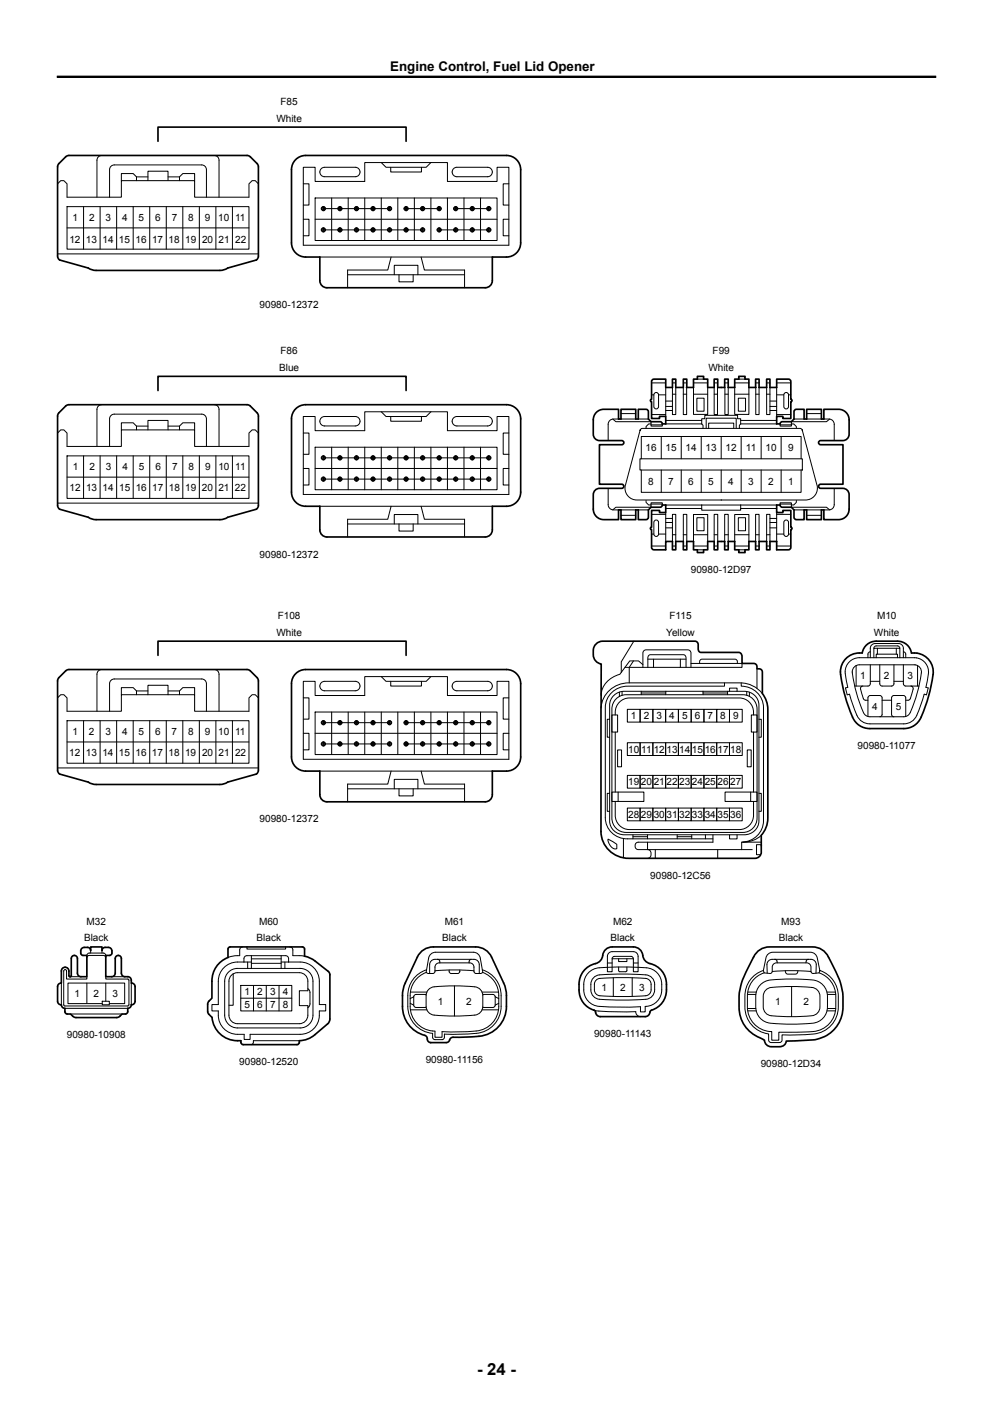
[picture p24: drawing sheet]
<svg xmlns="http://www.w3.org/2000/svg" width="210mm" height="297mm" viewBox="0 0 210 297" stroke-linecap="round" stroke-linejoin="round" font-family="sans-serif">
<defs><g id="words">
<text font-size="3.5" x="100.9" y="290.9">- 24 -</text>
<text font-size="2.8" x="82.5" y="15.1">Engine Control, Fuel Lid Opener</text>
<g font-size="2.1">
<text x="59.3" y="22.2">F85</text>
<text x="58.4" y="25.7">White</text>
<text x="15.3" y="46.8">1</text>
<text x="18.8" y="46.8">2</text>
<text x="22.3" y="46.8">3</text>
<text x="25.8" y="46.8">4</text>
<text x="29.3" y="46.8">5</text>
<text x="32.8" y="46.8">6</text>
<text x="36.3" y="46.8">7</text>
<text x="39.8" y="46.8">8</text>
<text x="43.3" y="46.8">9</text>
<text x="46.2" y="46.8">10</text>
<text x="49.7" y="46.8">11</text>
<text x="14.7" y="51.3">12</text>
<text x="18.2" y="51.3">13</text>
<text x="21.7" y="51.3">14</text>
<text x="25.2" y="51.3">15</text>
<text x="28.7" y="51.3">16</text>
<text x="32.2" y="51.3">17</text>
<text x="35.7" y="51.3">18</text>
<text x="39.2" y="51.3">19</text>
<text x="42.7" y="51.3">20</text>
<text x="46.2" y="51.3">21</text>
<text x="49.7" y="51.3">22</text>
<text x="54.9" y="65.2">90980-12372</text>
<text x="59.3" y="74.9">F86</text>
<text x="150.7" y="74.9">F99</text>
<text x="59" y="78.5">Blue</text>
<text x="149.8" y="78.5">White</text>
<text x="136.5" y="95.4">16</text>
<text x="140.8" y="95.4">15</text>
<text x="145" y="95.4">14</text>
<text x="149.2" y="95.4">13</text>
<text x="153.4" y="95.4">12</text>
<text x="157.7" y="95.4">11</text>
<text x="161.9" y="95.4">10</text>
<text x="166.7" y="95.4">9</text>
<text x="15.4" y="99.4">1</text>
<text x="18.9" y="99.4">2</text>
<text x="22.4" y="99.4">3</text>
<text x="25.9" y="99.4">4</text>
<text x="29.4" y="99.4">5</text>
<text x="32.9" y="99.4">6</text>
<text x="36.4" y="99.4">7</text>
<text x="39.9" y="99.4">8</text>
<text x="43.4" y="99.4">9</text>
<text x="46.2" y="99.4">10</text>
<text x="49.8" y="99.4">11</text>
<text x="14.7" y="103.9">12</text>
<text x="18.2" y="103.9">13</text>
<text x="21.7" y="103.9">14</text>
<text x="25.2" y="103.9">15</text>
<text x="28.7" y="103.9">16</text>
<text x="32.2" y="103.9">17</text>
<text x="35.7" y="103.9">18</text>
<text x="39.2" y="103.9">19</text>
<text x="42.7" y="103.9">20</text>
<text x="46.2" y="103.9">21</text>
<text x="49.7" y="103.9">22</text>
<text x="137.1" y="102.6">8</text>
<text x="141.3" y="102.6">7</text>
<text x="145.5" y="102.6">6</text>
<text x="149.8" y="102.6">5</text>
<text x="154" y="102.6">4</text>
<text x="158.2" y="102.6">3</text>
<text x="162.4" y="102.6">2</text>
<text x="166.7" y="102.6">1</text>
<text x="54.9" y="118">90980-12372</text>
<text x="146.1" y="121.3">90980-12D97</text>
<text x="58.7" y="130.9">F108</text>
<text x="141.6" y="130.9">F115</text>
<text x="185.5" y="130.9">M10</text>
<text x="58.4" y="134.5">White</text>
<text x="140.9" y="134.5">Yellow</text>
<text x="184.8" y="134.5">White</text>
<text x="181.9" y="143.6">1</text>
<text x="186.9" y="143.6">2</text>
<text x="191.9" y="143.6">3</text>
<text x="15.3" y="155.5">1</text>
<text x="18.8" y="155.5">2</text>
<text x="22.3" y="155.5">3</text>
<text x="25.8" y="155.5">4</text>
<text x="29.3" y="155.5">5</text>
<text x="32.8" y="155.5">6</text>
<text x="36.3" y="155.5">7</text>
<text x="39.8" y="155.5">8</text>
<text x="43.3" y="155.5">9</text>
<text x="46.1" y="155.5">10</text>
<text x="49.7" y="155.5">11</text>
<text x="133.4" y="152.1">1</text>
<text x="136.1" y="152.1">2</text>
<text x="138.8" y="152.1">3</text>
<text x="141.5" y="152.1">4</text>
<text x="144.2" y="152.1">5</text>
<text x="146.9" y="152.1">6</text>
<text x="149.6" y="152.1">7</text>
<text x="152.3" y="152.1">8</text>
<text x="155" y="152.1">9</text>
<text x="184.4" y="150.1">4</text>
<text x="189.4" y="150.1">5</text>
<text x="14.7" y="160">12</text>
<text x="18.1" y="160">13</text>
<text x="21.6" y="160">14</text>
<text x="25.1" y="160">15</text>
<text x="28.6" y="160">16</text>
<text x="32.1" y="160">17</text>
<text x="35.6" y="160">18</text>
<text x="39.1" y="160">19</text>
<text x="42.7" y="160">20</text>
<text x="46.2" y="160">21</text>
<text x="49.7" y="160">22</text>
<text x="132.8" y="159.2">10</text>
<text x="135.6" y="159.2">11</text>
<text x="138.2" y="159.2">12</text>
<text x="140.9" y="159.2">13</text>
<text x="143.6" y="159.2">14</text>
<text x="146.3" y="159.2">15</text>
<text x="149" y="159.2">16</text>
<text x="151.7" y="159.2">17</text>
<text x="154.4" y="159.2">18</text>
<text x="181.4" y="158.5">90980-11077</text>
<text x="132.8" y="166.1">19</text>
<text x="135.5" y="166.1">20</text>
<text x="138.2" y="166.1">21</text>
<text x="140.9" y="166.1">22</text>
<text x="143.6" y="166.1">23</text>
<text x="146.3" y="166.1">24</text>
<text x="149" y="166.1">25</text>
<text x="151.7" y="166.1">26</text>
<text x="154.4" y="166.1">27</text>
<text x="54.9" y="174">90980-12372</text>
<text x="132.8" y="173">28</text>
<text x="135.5" y="173">29</text>
<text x="138.2" y="173">30</text>
<text x="140.9" y="173">31</text>
<text x="143.6" y="173">32</text>
<text x="146.3" y="173">33</text>
<text x="149" y="173">34</text>
<text x="151.7" y="173">35</text>
<text x="154.4" y="173">36</text>
<text x="137.5" y="185.9">90980-12C56</text>
<text x="18.3" y="195.6">M32</text>
<text x="54.8" y="195.6">M60</text>
<text x="94.1" y="195.6">M61</text>
<text x="129.6" y="195.6">M62</text>
<text x="165.2" y="195.6">M93</text>
<text x="17.8" y="199.2">Black</text>
<text x="54.3" y="199.2">Black</text>
<text x="93.5" y="199.2">Black</text>
<text x="129.1" y="199.2">Black</text>
<text x="164.7" y="199.2">Black</text>
<text x="127.2" y="209.6">1</text>
<text x="131.2" y="209.6">2</text>
<text x="135.2" y="209.6">3</text>
<text x="15.8" y="210.8">1</text>
<text x="19.8" y="210.8">2</text>
<text x="23.8" y="210.8">3</text>
<text x="51.7" y="210.6">1</text>
<text x="51.7" y="213.3">5</text>
<text x="54.4" y="210.6">2</text>
<text x="54.4" y="213.3">6</text>
<text x="57.1" y="210.6">3</text>
<text x="57.1" y="213.3">7</text>
<text x="59.8" y="210.6">4</text>
<text x="59.8" y="213.3">8</text>
<text x="92.6" y="212.5">1</text>
<text x="98.6" y="212.5">2</text>
<text x="163.9" y="212.6">1</text>
<text x="169.9" y="212.6">2</text>
<text x="14.1" y="219.6">90980-10908</text>
<text x="125.6" y="219.4">90980-11143</text>
<text x="50.6" y="225.4">90980-12520</text>
<text x="90" y="224.9">90980-11156</text>
<text x="160.9" y="225.8">90980-12D34</text>
</g>
</g></defs>
<g fill="none" stroke="#000" stroke-width=".21">
<path d="M12.2 38.9l.6-.7h.7l.7 .7v2.8h11.5v-3.5h15.5v3.5h11.5v-2.8l.6-.7h.7l.6 .7M21.5 32.9a1 1 0 0 0-1 1v7.8M28.9 38.2v-.8l-.7-.7h-2.5v1.5M28.9 37.4h2.4M31.3 38.2v-2h4.2v2M35.5 37.4h2.5M38 38.2v-.8l.7-.7h2.5v1.5M45.3 32.9a1 1 0 0 1 1 1v7.8M64.1 35.4h2.5v3h10.5v-4h17.5v4h10.5v-3h2.5v16.5h-43.5zM64.1 38.9h1.2v4.5h-1.2M67.9 35.7l.7-.3h6.5a1 1 0 0 1 1 1 1 1 0 0 1-1 1h-6.5a1 1 0 0 1-.9-.6 1 1 0 0 1 .2-1.1zM80.6 34.4l1 1h8.5l1-1"/>
<path d="M82.6 35.4v1h6.5v-1M95.9 35.7l.7-.3h6.5a1 1 0 0 1 1 1 1 1 0 0 1-1 1h-6.5a1 1 0 0 1-.9-.6 1 1 0 0 1 .2-1.1zM107.6 38.9h-1.2v4.5h1.2M12.2 53.7h42.4M14.2 43.7h38.5v9h-38.5zM14.2 48.2h38.5M17.7 43.7v9M21.2 43.7v9M23.2 41.7v-5.8a1 1 0 0 1 1-1h18.5a1 1 0 0 1 1 1v5.8M24.7 43.7v9M28.2 43.7v9M31.7 43.7v9"/>
<path d="M35.2 43.7v9M38.7 43.7v9M42.2 43.7v9M45.7 43.7v9M49.2 43.7v9M64.1 46.4h1.2v3.5h-1.2M66.6 41.9h38.5v9h-38.5zM66.6 46.4h38.5M67.6 54.4h36.5M68.3 44.4v-.6h.2v.6M68.3 48.9v-.6h.2v.6M68.4 44.1h14"/>
<path d="M68.4 48.6h21M70.1 41.9v9M71.8 44.4v-.6h.2v.6M71.8 48.9v-.6h.2v.6M73.5 58.1h24.7M73.6 41.9v9M75.3 44.4v-.6h.2v.6M75.3 48.9v-.6h.2v.6M77.1 41.9v9M78.8 44.4v-.6h.2v.6M78.8 48.9v-.6h.2v.6M80.6 41.9v9"/>
<path d="M82.3 44.4v-.6h.2v.6M82.3 48.9v-.6h.2v.6M82.7 54.4l-.7 2.7h-8.5v3.8M83.4 58.1v-2h5v2M84.1 41.9v9M84.4 58.1v1.5h3v-1.5M85.8 44.4v-.6h.2v.6M85.8 48.9v-.6h.2v.6M85.9 44.1h7M87.6 41.9v9M89.1 54.4l.7 2.7h8.4v3.8M89.3 44.4v-.6h.2v.6"/>
<path d="M89.3 48.9v-.6h.2v.6M91.1 41.9v9M92.8 44.4v-.6h.2v.6M92.8 48.9v-.6h.2v.6M92.9 48.6h10.5M94.6 41.9v9M96.3 44.4v-.6h.2v.6M96.3 48.9v-.6h.2v.6M96.4 44.1h7M98.1 41.9v9M99.8 44.4v-.6h.2v.6M99.8 48.9v-.6h.2v.6"/>
<path d="M100.3 48.6a.45 .45 0 0 1-.6 .4 .45 .45 0 0 1-.2-.7 .45 .45 0 0 1 .8 .1v.2M100.3 44.1a.45 .45 0 0 0-.6-.4 .45 .45 0 0 0-.2 .7 .45 .45 0 0 0 .8 0v-.3M101.6 41.9v9M103.3 44.4v-.6h.2v.6M103.3 48.9v-.6h.2v.6M107.6 46.4h-1.2v3.5h1.2M12.2 91.6l.6-.7h.7l.7 .7v2.8h11.5v-3.5h15.5v3.5h11.5v-2.8l.6-.7h.7l.6 .7M14.2 96.4h38.5v9h-38.5zM17.7 96.4v9M21.2 96.4v9M21.5 85.6a1 1 0 0 0-1 1v7.8M23.2 94.4v-5.8a1 1 0 0 1 1-1h18.5a1 1 0 0 1 1 1v5.8"/>
<path d="M24.7 96.4v9M28.2 96.4v9M28.9 90.9v-.8l-.7-.7h-2.5v1.5M28.9 90.1h2.4M31.3 90.9v-2h4.2v2M31.7 96.4v9M35.2 96.4v9M35.5 90.1h2.5M38 90.9v-.8l.7-.7h2.5v1.5M38.7 96.4v9M42.2 96.4v9M45.3 85.6a1 1 0 0 1 1 1v7.8"/>
<path d="M45.7 96.4v9M49.2 96.4v9M64.1 88.1h2.5v3h10.5v-4h17.5v4h10.5v-3h2.5v16.5h-43.5zM64.1 91.6h1.2v4.5h-1.2M64.1 99.1h1.2v3.5h-1.2M66.6 94.6h38.5v9h-38.5zM66.6 99.1h38.5M67.9 88.4l.7-.3h6.5a1 1 0 0 1 1 1 1 1 0 0 1-1 1h-6.5a1 1 0 0 1-.9-.6 1 1 0 0 1 .2-1.1zM68.3 97.2v-.7h.2v.7M68.4 96.9h35M70.1 94.6v9M71.8 97.2v-.7h.2v.7"/>
<path d="M73.6 94.6v9M75.3 97.2v-.7h.2v.7M77.1 94.6v9M78.8 97.2v-.7h.2v.7M80.6 87.1l1 1h8.5l1-1M80.6 94.6v9M82.3 97.2v-.7h.2v.7M82.6 88.1v1h6.5v-1M84.1 94.6v9M85.8 97.2v-.7h.2v.7M87.6 94.6v9M89.3 97.2v-.7h.2v.7"/>
<path d="M91.1 94.6v9M92.8 97.2v-.7h.2v.7M94.6 94.6v9M95.9 88.4l.7-.3h6.5a1 1 0 0 1 1 1 1 1 0 0 1-1 1h-6.5a1 1 0 0 1-.9-.6 1 1 0 0 1 .2-1.1zM96.3 97.2v-.7h.2v.7M98.1 94.6v9M99.8 97.2v-.7h.2v.7M100.3 96.9a.45 .45 0 0 0-.6-.5 .45 .45 0 0 0-.2 .7 .45 .45 0 0 0 .8 0v-.2M101.6 94.6v9M103.3 97.2v-.7h.2v.7M107.6 91.6h-1.2v4.5h1.2M107.6 99.1h-1.2v3.5h1.2"/>
<path d="M129.6 88.6l.7 .6h7.4v.9h2.4v-.4M131 88.6h-1.3a1.11 1.11 0 0 0-1.1 1.2v3.4M131.3 88.6h3.1M131.3 87.5h3.1M135 88.6h2.1M135.3 97.1h34.4v2.3h-34.4zM135.5 90.8l.4-.2 33.5 .1 .3 .3 3 11.4a2.5 2.5 0 0 1-2.3 3.4h-35.7a2.5 2.5 0 0 1-2.4-3.4zM135.6 97.1v-4.8h33.8v4.8M135.6 99.4v4.7h33.8v-4.7M137.7 89.7h-.5l-.6 .5v.4M137.7 89.9h2.4M137.8 81h3"/>
<path d="M137.8 87.7h3M137.8 83.5h.5M138.5 83.1a.5 .5 0 0 1 .8 .4v2.5a.5 .5 0 0 1-.5 .5 .5 .5 0 0 1-.5-.5v-2.5zM139.3 83.5h1.5M139.8 92.3v4.8M139.8 99.4v4.7M140.8 82v6.1M140.8 84.8h1.4M140.8 86h1.4M140.8 86.8h1.4M140.8 88.9h7.6M140.8 89.7h7.6"/>
<path d="M142.2 82v5.7h.7v-5.7M142.2 81h.7M142.2 83.4h.7M144.1 92.3v4.8M144.1 99.4v4.7M144.5 82v5.7h.7v-5.7M144.5 81h.7M144.5 83.4h.7M146.7 82v5.7h3v-5.7M146.7 81h3M146.7 83.4h3M147.4 84.2h1.5v2.8h-1.5z"/>
<path d="M147.5 80.2h1.3M148.3 92.3v4.8M148.3 99.4v4.7M148.4 89.7l.3 .3v.6M148.4 89.7v-1.1h.6v-.7h7v.7h.6v1.1M149.3 90.6v-2.1h6.4v2.1M149.9 90.6v-1.1h5.3v1.1M151 82v5.7h.7v-5.7M151 81h.8M151 83.4h.7M152.5 92.3v4.8M152.5 99.4v4.7"/>
<path d="M153.3 81h.7M153.3 82v5.7h.7v-5.7M153.3 83.4h.7M155.4 82v5.7h3v-5.7M155.4 81h3M155.4 83.4h3M156.1 84.2h1.6v2.8h-1.6zM156.2 80.2h1.4M156.6 88.9h7.6M156.6 89.7h7.6M156.6 89.7l-.2 .3v.6M156.7 92.3v4.8"/>
<path d="M156.7 99.4v4.7M159.8 81h.7M159.8 82v5.7h.7v-5.7M159.8 83.4h.7M161 92.3v4.8M161 99.4v4.7M162.1 82v5.7h.7v-5.7M162.1 81h.7M162.1 83.4h.7M162.8 84.8h1.4M162.8 86h1.4M162.8 86.8h1.4"/>
<path d="M164.2 81h3M164.2 87.7h3M164.2 83.5h1.6M164.2 82v6.1M165 89.9h2.4M165.2 92.3v4.8M165.2 99.4v4.7M166 83.1a.5 .5 0 0 1 .8 .4v2.5a.5 .5 0 0 1-.5 .5 .5 .5 0 0 1-.5-.5v-2.5zM166.8 83.5h.4M167.4 89.7h.5l.5 .5v.4M167.9 88.6h2.2M170.6 88.6h3.1"/>
<path d="M170.6 87.5h3.1M174 88.6h1.3a1.11 1.11 0 0 1 1.1 1.2v3.4M175.5 88.6l-.7 .6h-7.4v.9h-2.4v-.4M12.2 106.4h42.4M14.2 100.9h38.5M67.6 107.1h36.5M68.3 101.7v-.7h.2v.7M68.4 101.3h35M71.8 101.7v-.7h.2v.7M73.5 110.8h24.7M75.3 101.7v-.7h.2v.7M78.8 101.7v-.7h.2v.7"/>
<path d="M82.3 101.7v-.7h.2v.7M82.7 107.1l-.7 2.7h-8.5v3.8M83.4 110.8v-2h5v2M84.4 110.8v1.5h3v-1.5M85.8 101.7v-.7h.2v.7M89.1 107.1l.7 2.7h8.4v3.8M89.3 101.7v-.7h.2v.7M92.8 101.7v-.7h.2v.7M96.3 101.7v-.7h.2v.7M99.8 101.7v-.7h.2v.7M100.3 101.3a.45 .45 0 0 1-.6 .5 .45 .45 0 0 1-.2-.7 .45 .45 0 0 1 .8 0v.2M103.3 101.7v-.7h.2v.7"/>
<path d="M128.6 103.3v3.5a1.11 1.11 0 0 0 1.1 1.1h1.3M131.3 107.9h3.1M131.3 109h3.1M135 107.9h2.1M136.6 105.9v.4l.6 .5h.5M137.7 106.6h2.4M137.8 115.5h3M137.8 108.8h3M137.8 113h.5M138.3 110.2a.5 .5 0 0 1 .6-.2 .5 .5 0 0 1 .4 .5v2.5a.5 .5 0 0 1-.5 .5 .5 .5 0 0 1-.5-.5zM139.3 113h1.5M140.1 106.8v-.4h-2.4v.9h-7.4l-.7 .6"/>
<path d="M140.8 108.4v6.1M140.8 111.7h1.4M140.8 110.5h1.4M140.8 109.7h1.4M140.8 107.6h7.6M140.8 106.8h23.4M142.2 114.5v-5.7h.7v5.7M142.2 115.5h.7M142.2 113.1h.7M144.5 114.5v-5.7h.7v5.7M144.5 115.5h.7M144.5 113.1h.7"/>
<path d="M146.7 114.5v-5.7h3v5.7M146.7 115.5h3M146.7 113.1h3M147.4 109.5h1.5v2.8h-1.5zM147.5 116.3h1.3M148.4 106.8v1.1h8.2v-1.1M151 114.5v-5.7h.8v5.7M151 115.5h.8M151 113.1h.7M153.3 114.5v-5.7h.7v5.7M153.3 115.5h.7M153.3 113.1h.7"/>
<path d="M155.4 114.5v-5.7h3v5.7M155.4 115.5h3M155.4 113.1h3M156.1 109.5h1.6v2.8h-1.6zM156.2 116.3h1.4M156.6 107.6h7.6M159.8 114.5v-5.7h.7v5.7M159.8 115.5h.7M159.8 113.1h.7M162.1 114.5v-5.7h.7v5.7M162.1 115.5h.7M162.1 113.1h.7"/>
<path d="M162.8 111.7h1.4M162.8 110.5h1.4M162.8 109.7h1.4M164.2 108.4v6.1M164.2 115.5h3M164.2 108.8h3M164.2 113h1.6M165 106.8v-.4h2.4v.9h7.4l.7 .6M165 106.6h2.4M165.8 110.2a.5 .5 0 0 1 .6-.2 .5 .5 0 0 1 .4 .5v2.5a.5 .5 0 0 1-.5 .5 .5 .5 0 0 1-.5-.5zM166.8 113h.4M167.9 107.9h2.2"/>
<path d="M168.4 105.9v.4l-.5 .5h-.5M170.6 107.9h3.1M170.6 109h3.1M176.4 103.3v3.5a1.11 1.11 0 0 1-1.1 1.1h-1.3M134 139.8l-.9 1.4v3.3M134 135.6l-2.6 4.4v2.2M137 139.4h8.1M138.2 139.4v1.8M143.9 139.4v1.8M179.9 139.8l1.1-.6 .7-.1h11.7a3.1 3.1 0 0 1 2.8 4.4l-.4 1.9 .5 .1-.4 1.5-.5-.1-.1 .6a16.6 16.6 0 0 1-2.1 4.8 2.94 2.94 0 0 1-2.1 .8h-7.1a3.1 3.1 0 0 1-3.1-2.4l-1.2-3.8-.5 .1-.4-1.5 .5-.1-.2-1a5 5 0 0 1 .3-4.1zM184.1 139.1v-2a1 1 0 0 1 1-1h4.9a1 1 0 0 1 1 1v2M184.1 137.9l-.5 .2v1"/>
<path d="M184.8 137.1l.1-.2 .4-.3h4.5l.4 .3 .1 .2M184.8 139.1v-2h5.5v2M185.3 139.1v-.7h4.5v.7M185.6 137.1v1.3M189.5 137.1v1.3M191 137.9l.5 .2v1M12.2 147.6l.6-.6h.7l.7 .6v2.9h11.5v-3.5h15.5v3.5h11.5v-2.9l.6-.6h.7l.6 .6M14.2 152.5h38.5v9h-38.5zM14.2 157h38.5M17.7 152.5v9M21.2 152.5v9M21.5 141.6a1 1 0 0 0-1 1v7.9"/>
<path d="M23.2 150.5v-5.9a1 1 0 0 1 1-1h18.5a1 1 0 0 1 1 1v5.9M24.7 152.5v9M28.2 152.5v9M28.9 147v-.8l-.7-.7h-2.5v1.5M28.9 146.2h2.4M31.3 147v-2h4.2v2M31.7 152.5v9M35.2 152.5v9M35.5 146.2h2.5M38 147v-.8l.7-.7h2.5v1.5M38.7 152.5v9M42.2 152.5v9"/>
<path d="M45.3 141.6a1 1 0 0 1 1 1v7.9M45.7 152.5v9M49.2 152.5v9M64.1 144.1h2.5v3h10.5v-4h17.5v4h10.5v-3h2.5v16.5h-43.5zM64.1 147.6h1.2v4.5h-1.2M64.1 155.1h1.2v3.5h-1.2M66.6 150.6h38.5v9h-38.5zM66.6 155.1h38.5M67.9 144.4l.7-.3h6.5a1 1 0 0 1 1 1 1 1 0 0 1-1 1h-6.5a1 1 0 0 1-.9-.6 1 1 0 0 1 .2-1.1zM68.3 153.2v-.6h.2v.6M68.3 157.7v-.6h.2v.6M68.4 152.9h14"/>
<path d="M68.4 157.4h14M70.1 150.6v9M71.8 153.2v-.6h.2v.6M71.8 157.7v-.6h.2v.6M73.6 150.6v9M75.3 153.2v-.6h.2v.6M75.3 157.7v-.6h.2v.6M77.1 150.6v9M78.8 153.2v-.6h.2v.6M78.8 157.7v-.6h.2v.6M80.6 143.1l1 1h8.5l1-1M80.6 150.6v9"/>
<path d="M82.3 153.2v-.6h.2v.6M82.3 157.7v-.6h.2v.6M82.6 144.1v1h6.5v-1M84.1 150.6v9M85.8 153.2v-.6h.2v.6M85.8 157.7v-.6h.2v.6M85.9 152.9h17.5M85.9 157.4h17.5M87.6 150.6v9M89.3 153.2v-.6h.2v.6M89.3 157.7v-.6h.2v.6M91.1 150.6v9"/>
<path d="M92.8 153.2v-.6h.2v.6M92.8 157.7v-.6h.2v.6M94.6 150.6v9M95.9 144.4l.7-.3h6.5a1 1 0 0 1 1 1 1 1 0 0 1-1 1h-6.5a1 1 0 0 1-.9-.6 1 1 0 0 1 .2-1.1zM96.3 153.2v-.6h.2v.6M96.3 157.7v-.6h.2v.6M98.1 150.6v9M99.8 153.2v-.6h.2v.6M99.8 157.7v-.6h.2v.6M100.3 157.4a.45 .45 0 0 1-.6 .4 .45 .45 0 0 1-.2-.7 .45 .45 0 0 1 .8 0v.3M100.3 152.9a.45 .45 0 0 0-.6-.4 .45 .45 0 0 0-.2 .7 .45 .45 0 0 0 .8-.1v-.2M101.6 150.6v9"/>
<path d="M103.3 153.2v-.6h.2v.6M103.3 157.7v-.6h.2v.6M107.6 147.6h-1.2v4.5h1.2M107.6 155.1h-1.2v3.5h1.2M128.9 152.2h-.5v3.8h.5M129.4 151.2h1.2v3.7h-1.2zM129.6 147.3a3.2 3.2 0 0 1 2.4-1.1h25.4a3 3 0 0 1 3.1 3v24.5a3 3 0 0 1-3.1 2.9h-25.4a3 3 0 0 1-3.1-2.9v-24.5l.1-.7zM130.1 151.2a3.1 3.1 0 0 1 3-3.6h23.3a3.1 3.1 0 0 1 3 3.6M130.1 154.9v12.7M130.5 147.6l1.2-.6h.7h24.7a3 3 0 0 1 3 3v23.1a3 3 0 0 1-3 3h-24.7a3 3 0 0 1-3-3v-23.1a3.1 3.1 0 0 1 1.1-2.4zM130.6 158.6h.8v3.6h-.8zM131 146.4v.9"/>
<path d="M131.6 146.3v.8M132.7 150.1h2.7v2.7h-2.7zM132.7 157.1h2.7v2.7h-2.7zM135.4 150.1h2.7v2.7h-2.7zM135.4 157.1h2.7v2.7h-2.7zM135.6 146.6h5.2M135.6 146.2v.8M136 140.6l-1-.8h-1.8l-2.1 2.8a5 5 0 0 0-4 4.5M136 141.2v-3.1a.67 .67 0 0 1 .6-.6h8.9a.67 .67 0 0 1 .6 .6v3.1M137 141.2v-2a.62 .62 0 0 1 .5-.7h7a.62 .62 0 0 1 .6 .7v2M138.1 150.1h2.7v2.7h-2.7zM138.1 157.1h2.7v2.7h-2.7z"/>
<path d="M140.8 150.1h2.7v2.7h-2.7zM140.8 157.1h2.7v2.7h-2.7zM140.8 146.2v.8M143.5 150.1h2.7v2.7h-2.7zM143.5 157.1h2.7v2.7h-2.7zM146.1 140.3h10.8v.9h-24.7M146.2 150.1h2.7v2.7h-2.7zM146.2 157.1h2.7v2.7h-2.7zM148 140.3v-.6l.5-.3h6.9l.5 .3v.6M148.7 146.2v.8M148.7 146.6h5.2M148.9 150.1h2.7v2.7h-2.7z"/>
<path d="M148.9 157.1h2.7v2.7h-2.7zM151.6 150.1h2.7v2.7h-2.7zM151.6 157.1h2.7v2.7h-2.7zM153.2 144.5v.7h-20.5a4.6 4.6 0 0 0-4.7 4.5v23.3a4.5 4.5 0 0 0 4.7 4.4h18.1M153.9 146.2v.8M154.3 150.1h2.7v2.7h-2.7zM154.3 157.1h2.7v2.7h-2.7zM154.3 146.2v-.6h1.6v.6M156.8 144.5v.7a4.6 4.6 0 0 1 4.7 4.5v23.9a4.6 4.6 0 0 1-4.6 4.6v1.5M157.9 146.3v.8M158 158.6h.9v3.6h-.9zM158.5 146.4v.9"/>
<path d="M158.9 151.2h1.2v3.7h-1.2zM159.4 154.9v12.7M160.1 141.5v4.1M160.5 152.2h.5v3.8h-.5M161.2 146.7a6 6 0 0 0-4.7-2.2h-23.5a5.8 5.8 0 0 0-5.9 5.2M180.5 141.2l.8-.5 .4-.1h11.8a1.5 1.5 0 0 1 1.4 1.7 29.3 29.3 0 0 1-2.6 8.7 1.46 1.46 0 0 1-1.2 .6h-7.1a1.89 1.89 0 0 1-1.8-1.8 30.2 30.2 0 0 1-2-7.7zM181.1 140.8v4.3M182.5 145.1a.5 .5 0 0 0-.5 .7l.7 2.2 .9 .1M183.6 151.6v-4.2l.5-.3h2l.2 .1 .3 .4v3.5l-.3 .5h-.2M184.1 140.6l-.1 4.3-.4 .2h-2.8M184.1 144.1h2M186.1 140.6v4l.2 .5h.3h1.9l.5-.2v-4.3"/>
<path d="M186.6 148.1h1.9M189 144.1h2M191 140.6l.1 4.3 .4 .2h2.8M191.5 151.6v-4.2l-.5-.3h-2l-.4 .3-.1 .2v3.5l.3 .5h.2M192.6 145.1h.1a.5 .5 0 0 1 .4 .7l-.7 2.2-.9 .1M194 140.8v4.3M12.2 162.5h42.4M67.6 163.1h36.5M73.5 166.9h24.7M82.7 163.1l-.7 2.8h-8.5v3.7M83.4 166.9v-2h5v2M84.4 166.9v1.5h3v-1.5"/>
<path d="M89.1 163.1l.7 2.8h8.4v3.7M128.6 177.5l1.8 1.1v.9a1.61 1.61 0 0 1-1.8-1.6zM128.9 167.8h-.5v3.8h.5M129.4 167.6h6.8v1.9h-6.8zM130.1 169.5v2.9a3 3 0 0 0 3 3.1h23.3a3 3 0 0 0 3-3.1v-2.9M130.7 167.6v1.9M131.8 177.4v4.1M132.7 164h2.7v2.7h-2.7zM132.7 170.9h2.7v2.7h-2.7zM133.9 177h3M133.9 176.6v.8M135.4 164h2.7v2.7h-2.7z"/>
<path d="M135.4 170.9h2.7v2.7h-2.7zM136.9 176.6v.8M136.9 178.2v1.5M137 179.7h22.1M138.1 164h2.7v2.7h-2.7zM138.1 170.9h2.7v2.7h-2.7zM138.6 179.7v1.9M140.8 164h2.7v2.7h-2.7zM140.8 170.9h2.7v2.7h-2.7zM143.2 176.6v.8M143.2 177h3.1M143.5 164h2.7v2.7h-2.7z"/>
<path d="M143.5 170.9h2.7v2.7h-2.7zM146.2 164h2.7v2.7h-2.7zM146.2 170.9h2.7v2.7h-2.7zM146.3 176.6v.8M148.9 164h2.7v2.7h-2.7zM148.9 170.9h2.7v2.7h-2.7zM149.2 176.6v.8M150.8 176.6v1.6h-15.8a.79 .79 0 0 0-.7 .7 .79 .79 0 0 0 .7 .8h2a.96 .96 0 0 1 .7 .9 .96 .96 0 0 1-.7 1M151.6 164h2.7v2.7h-2.7zM151.6 170.9h2.7v2.7h-2.7zM151.8 179.7v1.9M153.3 167.6h6.8v1.9h-6.8z"/>
<path d="M154.3 164h2.7v2.7h-2.7zM154.3 170.9h2.7v2.7h-2.7zM154.3 176.6v.9h1.6v-.9M157 178.1h4M158.8 167.6v1.9M160.5 167.8h.5v3.8h-.5M161 176.7l-.9 .7-1.1 .5-1.9 .2M161 178.7h-1v2.1h.8M13 208v4.6M13.7 213.3h13.3M14.9 206.6h2.2M14.9 214.5h10.9"/>
<path d="M18.4 202.1v-.2l.5-.3h3l.4 .3 .1 .2M18.4 206.6v.5h-4.3l-.1-1.8-.2-.2-.3 .2v7.4h13.7v-5.5l-4.8-.1v-.5M18.4 208v4.3M19.2 201.1v.5M21.6 201.1v.5M21.6 212.3h-7.2v-4.3h12v4.3h-3.3M21.6 211.8h1.5v.8h-1.5zM22.4 202.6l-.1-.2-.4-.3h-3l-.5 .3v.2M22.4 208v3.8M23.6 206.6h2.8M27.8 208v4.6M48.1 205.9a2.69 2.69 0 0 1 2.1-1h13.3a2.7 2.7 0 0 1 2.7 2.7v7.2a2.7 2.7 0 0 1-2.7 2.7h-13.3a2.7 2.7 0 0 1-2.7-2.7v-7.2l.1-.7z"/>
<path d="M48.9 206.3l.8-.5h.5h13.1a1.8 1.8 0 0 1 1.8 1.8v2h-1.8v3.1h1.8a3.5 3.5 0 0 1-.5 3.3l-.8 .5-.5 .1h-13.1a1.8 1.8 0 0 1-1.8-1.8v-7.2l.1-.5zM49.3 206v6.7h-.9M50.9 208.5h10.8v5.4h-10.8zM50.9 211.2h10.8M51.3 200.3a.63 .63 0 0 0-.6 .6v1.3h-1.3l-1.2 .3M51.6 203.5v-.7a.63 .63 0 0 1 .6-.6h8.2a.63 .63 0 0 1 .6 .6v.7M52.2 200.3v.5h8.2v-.5M52.4 203.5v1.4M53.2 203.5h-3a4 4 0 0 0-4 4.1v4.9h-1.4v1.4h1.4a4.2 4.2 0 0 0 4 4.9h1.4v1.1h1.3v-1.1h10.6a4.2 4.2 0 0 0 4-4.9h1.4v-1.4h-1.4v-4.9a4 4 0 0 0-4-4.1h-4M53.2 203.8h6.3M53.2 202.2v2.7M53.2 202.8h6.3"/>
<path d="M53.6 208.5v5.4M56.3 208.5v5.4M59 208.5v5.4M59.5 202.2v2.7M60.2 203.5v1.4M61.3 200.3a.63 .63 0 0 1 .6 .6v1.3l2.5 .1M65.1 209.1l.3 .4 .2 .5-.1 2.6-.4 .6M86.7 212.2l.8 .4M86.8 209.9h3.5M86.8 213.6h3.5M87.5 212.6l.2 .5h.3h2.1M87.5 210.9v1.7"/>
<path d="M87.5 210.9l-.8 .3M90.1 205.7a5.2 5.2 0 0 0-3.4 4.9 7.4 7.4 0 0 0 1.1 5.5 5.4 5.4 0 0 0 4.2 2v1.3h1.5v-1.2l2.4 .1a23.2 23.2 0 0 0 6.5-.6 5.2 5.2 0 0 0 3.1-4.8 7.7 7.7 0 0 0-.9-5.3 5.2 5.2 0 0 0-2.5-1.9M90.1 210.4h-2.1l-.4 .2-.1 .3M90.2 205.1a5.7 5.7 0 0 0-4 5.5 8.1 8.1 0 0 0 1 5.5 5.7 5.7 0 0 0 4.3 2.5l.1 1.1 .4 .2h1.7l.3-.5v-.6h1.7a25.5 25.5 0 0 0 6.7-.6 5.7 5.7 0 0 0 3.6-5.3 8.4 8.4 0 0 0-.9-5.4 5.7 5.7 0 0 0-3.1-2.4M90.6 209.3a2.59 2.59 0 0 1 2.2-.6 39.8 39.8 0 0 1 8.1 .1 1.86 1.86 0 0 1 1.2 1.8v2.3a1.86 1.86 0 0 1-1.7 1.8 40.6 40.6 0 0 1-9-.1 1.86 1.86 0 0 1-1.3-1.7l.1-2.8zM90.9 205.9v-1.8a1.12 1.12 0 0 1 1.1-1.2h8.2a1.12 1.12 0 0 1 1.2 1.2v1.8M91 201.9l.7-.4 .4-.1h8a1.49 1.49 0 0 1 1.5 1.3l.5 3-.4 .2h-1.2l-.3-.4v-.9a.9 .9 0 0 0-.9-.9h-6.4a.9 .9 0 0 0-.9 .9v.9l-.2 .4h-1.3l-.4-.2 .5-3zM92 205.3l4.6-.1 3.6 .1M92.5 202.9l.4 .2 .2 .6M95 205.2a.54 .54 0 0 0 .4 .7M95.4 205.9h.1M96.1 208.6v6.3"/>
<path d="M97.2 205.5l-.2 .4h-.2h-1.4M97.2 205.5h.1M97.2 205.2v.3M99.7 202.9l-.4 .2-.1 .6M101.9 209.9h3.5M101.9 213.6h3.5M102.1 210.4h2.1h.3l.2 .5M104.7 212.6v.3l-.5 .2h-2.1M104.7 210.9v1.7M104.7 210.9l.8 .3M105.5 212.2l-.8 .4M124.4 205.8a4 4 0 0 1 3.4-1.1l6.8-.1a6.8 6.8 0 0 1 3.9 .8 4.7 4.7 0 0 1 .9 5.9 3.5 3.5 0 0 1-3 1.6v1.2h-1v-1.1h-6.7a6.7 6.7 0 0 1-3.8-.8 4.7 4.7 0 0 1-.9-5.9z"/>
<path d="M125.5 206.8a2.72 2.72 0 0 1 2.3-.6l6.8-.1a5.7 5.7 0 0 1 2.9 .4 3.1 3.1 0 0 1 0 4.6 16.1 16.1 0 0 1-4.8 .5l-3.9-.1a5.7 5.7 0 0 1-2.9-.4 3.3 3.3 0 0 1-.4-4.3zM125.6 213.7a18.5 18.5 0 0 0 5.4 .4l3.4-.1a1 1 0 0 0 1 1.1M126.2 207.2l.7-.2 2.9-.2 5.7 .1a1.76 1.76 0 0 1 2.1 .9 2.76 2.76 0 0 1-.4 2.6l-.7 .2-2.9 .2-5.7-.1a1.76 1.76 0 0 1-2.1-.9 2.76 2.76 0 0 1 .4-2.6zM128.5 203.7h1M128.7 201.6l.8-.3h4.4a1 1 0 0 1 1 1v3.3h-1v-2.8h-4.4v2.8h-1v-3.3zM129.5 202.8v-.2l.5-.3h3.4l.5 .3v.2M129.7 206.8v4M130.8 204.6v.7l.3 .3 1.4-.1 .1-.9M130.8 202.8v.6h1.8v-.6M133.7 206.8v4M133.9 203.7h1M158.1 213.3h1.7"/>
<path d="M158.1 210.4h1.7M158.1 213.8h1.8M158.1 209.9h1.8M160.7 208.4a3.9 3.9 0 0 1 3.3-1.2 41.7 41.7 0 0 1 8.5 .2 3.7 3.7 0 0 1 2.5 4.5 3.8 3.8 0 0 1-4.2 4.6 41.6 41.6 0 0 1-8.5-.2 3.7 3.7 0 0 1-2.5-4.4 5 5 0 0 1 .9-3.5zM161.4 205.3a5.6 5.6 0 0 0-3.9 5.4 8.2 8.2 0 0 0 1 5.5 5.7 5.7 0 0 0 4 2.5l.1 1.6 .5 .2h2l.3-.5v-1.1l1.6 .1a25.9 25.9 0 0 0 6.7-.7 6.1 6.1 0 0 0 3.6-6.4 5.9 5.9 0 0 0-3.9-6.6M161.9 209.5a2.59 2.59 0 0 1 2.2-.7 39.8 39.8 0 0 1 8.1 .2 1.86 1.86 0 0 1 1.2 1.7v2.3a1.86 1.86 0 0 1-1.7 1.9 45.8 45.8 0 0 1-8.6 0 1.87 1.87 0 0 1-1.7-1.9l.1-2.7zM162.3 205.9l-.1-1.8a1.12 1.12 0 0 1 1.1-1.2h8.2a1.12 1.12 0 0 1 1.1 1.2v1.8M162.3 201.9l.7-.4 .5-.1h7.9a1.49 1.49 0 0 1 1.4 1.3l.6 2.6-.2 .5-1.5 .1-.2-.4v-.9a.9 .9 0 0 0-.9-.9h-6.4a.9 .9 0 0 0-.9 .9v.9l-.2 .4-1.5-.1-.2-.5 .6-2.6zM163.3 205.5l4.5-.2 3.7 .2M163.9 202.9l.3 .2 .2 .6M166.1 205.3a.6 .6 0 0 0 .5 .8h1.6a.6 .6 0 0 0 .5-.8M167.4 208.7v6.4"/>
<path d="M170.9 202.9l-.3 .2-.2 .6M173.2 205.8a5.4 5.4 0 0 1 3.6 6.1 5.4 5.4 0 0 1-5.7 6.4h-6.4v1.7h-1.5v-1.8a5.3 5.3 0 0 1-5.1-6.3 5.4 5.4 0 0 1 3.5-6.1M174.9 209.9h1.8M174.9 213.8h1.8M175 210.4h1.7M175 213.3h1.7M63.3 220.1h-9.7a.6 .6 0 0 1-.5 .9"/>
<circle cx="68.4" cy="48.6" r=".45"/>
<circle cx="68.4" cy="48.6" r=".34"/>
<circle cx="68.4" cy="44.1" r=".45"/>
<circle cx="68.4" cy="44.1" r=".34"/>
<circle cx="71.9" cy="48.6" r=".45"/>
<circle cx="71.9" cy="48.6" r=".34"/>
<circle cx="71.9" cy="44.1" r=".45"/>
<circle cx="71.9" cy="44.1" r=".34"/>
<circle cx="75.4" cy="48.6" r=".45"/>
<circle cx="75.4" cy="48.6" r=".34"/>
<circle cx="75.4" cy="44.1" r=".45"/>
<circle cx="75.4" cy="44.1" r=".34"/>
<circle cx="78.9" cy="48.6" r=".45"/>
<circle cx="78.9" cy="48.6" r=".34"/>
<circle cx="78.9" cy="44.1" r=".45"/>
<circle cx="78.9" cy="44.1" r=".34"/>
<circle cx="82.4" cy="48.6" r=".45"/>
<circle cx="82.4" cy="48.6" r=".34"/>
<circle cx="82.4" cy="44.1" r=".45"/>
<circle cx="82.4" cy="44.1" r=".34"/>
<circle cx="85.9" cy="48.6" r=".45"/>
<circle cx="85.9" cy="48.6" r=".34"/>
<circle cx="85.9" cy="44.1" r=".45"/>
<circle cx="85.9" cy="44.1" r=".34"/>
<circle cx="89.4" cy="48.6" r=".45"/>
<circle cx="89.4" cy="48.6" r=".34"/>
<circle cx="89.4" cy="44.1" r=".45"/>
<circle cx="89.4" cy="44.1" r=".34"/>
<circle cx="92.9" cy="48.6" r=".45"/>
<circle cx="92.9" cy="48.6" r=".34"/>
<circle cx="92.9" cy="44.1" r=".45"/>
<circle cx="92.9" cy="44.1" r=".34"/>
<circle cx="96.4" cy="48.6" r=".45"/>
<circle cx="96.4" cy="48.6" r=".34"/>
<circle cx="96.4" cy="44.1" r=".45"/>
<circle cx="96.4" cy="44.1" r=".34"/>
<circle cx="99.9" cy="48.6" r=".34"/>
<circle cx="99.9" cy="44.1" r=".34"/>
<circle cx="103.4" cy="48.6" r=".45"/>
<circle cx="103.4" cy="48.6" r=".34"/>
<circle cx="103.4" cy="44.1" r=".45"/>
<circle cx="103.4" cy="44.1" r=".34"/>
<circle cx="68.4" cy="96.9" r=".45"/>
<circle cx="68.4" cy="96.9" r=".34"/>
<circle cx="71.9" cy="96.9" r=".45"/>
<circle cx="71.9" cy="96.9" r=".34"/>
<circle cx="75.4" cy="96.9" r=".45"/>
<circle cx="75.4" cy="96.9" r=".34"/>
<circle cx="78.9" cy="96.9" r=".45"/>
<circle cx="78.9" cy="96.9" r=".34"/>
<circle cx="82.4" cy="96.9" r=".45"/>
<circle cx="82.4" cy="96.9" r=".34"/>
<circle cx="85.9" cy="96.9" r=".45"/>
<circle cx="85.9" cy="96.9" r=".34"/>
<circle cx="89.4" cy="96.9" r=".45"/>
<circle cx="89.4" cy="96.9" r=".34"/>
<circle cx="92.9" cy="96.9" r=".45"/>
<circle cx="92.9" cy="96.9" r=".34"/>
<circle cx="96.4" cy="96.9" r=".45"/>
<circle cx="96.4" cy="96.9" r=".34"/>
<circle cx="99.9" cy="96.9" r=".34"/>
<circle cx="103.4" cy="96.9" r=".45"/>
<circle cx="103.4" cy="96.9" r=".34"/>
<circle cx="68.4" cy="101.3" r=".45"/>
<circle cx="68.4" cy="101.3" r=".34"/>
<circle cx="71.9" cy="101.3" r=".45"/>
<circle cx="71.9" cy="101.3" r=".34"/>
<circle cx="75.4" cy="101.3" r=".45"/>
<circle cx="75.4" cy="101.3" r=".34"/>
<circle cx="78.9" cy="101.3" r=".45"/>
<circle cx="78.9" cy="101.3" r=".34"/>
<circle cx="82.4" cy="101.3" r=".45"/>
<circle cx="82.4" cy="101.3" r=".34"/>
<circle cx="85.9" cy="101.3" r=".45"/>
<circle cx="85.9" cy="101.3" r=".34"/>
<circle cx="89.4" cy="101.3" r=".45"/>
<circle cx="89.4" cy="101.3" r=".34"/>
<circle cx="92.9" cy="101.3" r=".45"/>
<circle cx="92.9" cy="101.3" r=".34"/>
<circle cx="96.4" cy="101.3" r=".45"/>
<circle cx="96.4" cy="101.3" r=".34"/>
<circle cx="99.9" cy="101.3" r=".34"/>
<circle cx="103.4" cy="101.3" r=".45"/>
<circle cx="103.4" cy="101.3" r=".34"/>
<circle cx="68.4" cy="157.4" r=".45"/>
<circle cx="68.4" cy="157.4" r=".34"/>
<circle cx="68.4" cy="152.9" r=".45"/>
<circle cx="68.4" cy="152.9" r=".34"/>
<circle cx="71.9" cy="157.4" r=".45"/>
<circle cx="71.9" cy="157.4" r=".34"/>
<circle cx="71.9" cy="152.9" r=".45"/>
<circle cx="71.9" cy="152.9" r=".34"/>
<circle cx="75.4" cy="157.4" r=".45"/>
<circle cx="75.4" cy="157.4" r=".34"/>
<circle cx="75.4" cy="152.9" r=".45"/>
<circle cx="75.4" cy="152.9" r=".34"/>
<circle cx="78.9" cy="157.4" r=".45"/>
<circle cx="78.9" cy="157.4" r=".34"/>
<circle cx="78.9" cy="152.9" r=".45"/>
<circle cx="78.9" cy="152.9" r=".34"/>
<circle cx="82.4" cy="157.4" r=".45"/>
<circle cx="82.4" cy="157.4" r=".34"/>
<circle cx="82.4" cy="152.9" r=".45"/>
<circle cx="82.4" cy="152.9" r=".34"/>
<circle cx="85.9" cy="157.4" r=".45"/>
<circle cx="85.9" cy="157.4" r=".34"/>
<circle cx="85.9" cy="152.9" r=".45"/>
<circle cx="85.9" cy="152.9" r=".34"/>
<circle cx="89.4" cy="157.4" r=".45"/>
<circle cx="89.4" cy="157.4" r=".34"/>
<circle cx="89.4" cy="152.9" r=".45"/>
<circle cx="89.4" cy="152.9" r=".34"/>
<circle cx="92.9" cy="157.4" r=".45"/>
<circle cx="92.9" cy="157.4" r=".34"/>
<circle cx="92.9" cy="152.9" r=".45"/>
<circle cx="92.9" cy="152.9" r=".34"/>
<circle cx="96.4" cy="157.4" r=".45"/>
<circle cx="96.4" cy="157.4" r=".34"/>
<circle cx="96.4" cy="152.9" r=".45"/>
<circle cx="96.4" cy="152.9" r=".34"/>
<circle cx="99.9" cy="157.4" r=".34"/>
<circle cx="99.9" cy="152.9" r=".34"/>
<circle cx="103.4" cy="157.4" r=".45"/>
<circle cx="103.4" cy="157.4" r=".34"/>
<circle cx="103.4" cy="152.9" r=".45"/>
<circle cx="103.4" cy="152.9" r=".34"/>
</g>
<g fill="none" stroke="#000" stroke-width=".35">
<path d="M13.9 33.2l.7-.3h37.6l.5 .1 1.7 1.6 .2 .7v18.9l-.1 .4-.3 .4-6 1.7-1 .4-.7 .1h-26.5l-7.4-2.2-.3-.4-.1-.4v-18.9l.3-.7zM33.4 29.9v-3h52.5v3M62.3 34a2.99 2.99 0 0 1 2.3-1.1h42.5a3 3 0 0 1 3 3v15.5a3 3 0 0 1-3 3h-3v5a1.5 1.5 0 0 1-1.5 1.5h-33.5a1.5 1.5 0 0 1-1.5-1.5v-5h-3a3 3 0 0 1-3-3v-15.5l.1-.7zM13.9 85.9l.7-.3h37.6l.5 .1 1.7 1.6 .2 .7v18.9l-.1 .5-.3 .3-6 1.7-1 .4-.7 .1h-26.5l-7.4-2.2-.3-.3-.1-.5v-18.9l.3-.7zM33.4 82.6v-3h52.5v3M62.3 86.7a2.99 2.99 0 0 1 2.3-1.1h42.5a3 3 0 0 1 3 3v15.5a3 3 0 0 1-3 3h-3v5a1.5 1.5 0 0 1-1.5 1.5h-33.5a1.5 1.5 0 0 1-1.5-1.5v-5h-3a3 3 0 0 1-3-3v-15.5l.1-.7zM145.2 82h1.5v-1.8h.8v-.6h1.3v.6h.9v1.8h1.3v-1.8h.8v1.8h1.5v-1.8h.7v1.8h1.4v-1.8h.8v-.6h1.4v.6h.8v1.8h1.5M145.2 82v-1.8h-.7v1.8h-1.6v-1.8h-.7v1.8h-1.4v-1.8h-2.5l-.4 .2-.1 4.1-.3 .2 .3 .3v3.5h1.7v-.4h1.3v1.6h-.7l-.1-.3-.4-.2h-1.9l-.6-.6v-1.8l-.5-.2h-1.6v2h-.6v-2h-3.1v2h-.5v-2h-3.1a2.22 2.22 0 0 0-2.2 2.2v3.1a1.34 1.34 0 0 0 1.3 1.3h4.7a.44 .44 0 0 1 .4 .4 .44 .44 0 0 1-.4 .5h-4.7v8.3h4.7a.44 .44 0 0 1 .4 .5 .44 .44 0 0 1-.4 .4h-4.7a1.34 1.34 0 0 0-1.3 1.3v3.1a2.22 2.22 0 0 0 2.2 2.2h3.1v-2h.5v2h3.1v-2h.6v2h1.6l.5-.2v-1.8l.6-.6h1.9l.2-.1 .3-.4h.7v1.6h-1.3v-.4h-1.7v3.5l-.3 .3 .3 .2 .1 4.1 .4 .2h2.5v-1.8h1.4v1.8h.7v-1.8h1.6v1.8h.7v-1.8h1.5v1.8h.8v.6h1.3v-.6h.9v-1.8h1.3v1.8h.8v-1.8h1.5v1.8h.7v-1.8h1.4v1.8h.8v.6h1.4v-.6h.8v-1.8h1.4v1.8h.7v-1.8h1.6v1.8h.7v-1.8h1.4v1.8l2.8-.1 .2-.4v-3.8l.3-.2-.3-.3v-3.5h-1.6v.4h-1.4v-1.6h.8l.2 .4 .2 .1h2l.5 .6 .1 1.8 .4 .2h1.7v-2h.5v2h3.1v-2h.5v2h3.1a2.22 2.22 0 0 0 2.3-2.2v-3.1a1.34 1.34 0 0 0-1.4-1.3h-4.7a.44 .44 0 0 1-.4-.4 .44 .44 0 0 1 .4-.5h4.8v-8.3h-4.8a.44 .44 0 0 1-.4-.5 .44 .44 0 0 1 .4-.4h4.7a1.34 1.34 0 0 0 1.4-1.3v-3.1a2.22 2.22 0 0 0-2.3-2.2h-3.1v2h-.5v-2h-3.1v2h-.5v-2h-1.7l-.4 .2-.1 1.8-.5 .6h-2l-.4 .2v.3h-.8v-1.6h1.4v.4h1.6v-3.5l.3-.3-.3-.2v-4.1l-.5-.2h-2.5v1.8h-1.4v-1.8h-.7v1.8h-1.6v-1.8h-.7v1.8M33.4 138.6v-3h52.5v3M126.1 136.2l.8-.5 .6-.1h19.5a.71 .71 0 0 1 .7 .8v.9a.66 .66 0 0 0 .5 .7h8a.8 .8 0 0 1 .7 .8v1.5h2.5a.67 .67 0 0 1 .7 .7v.5a.84 .84 0 0 1 1.1 .7v4.5l.9 1.6 .3 1.8v23l-.3 1.7-.5 1-.6 .9v3.6a1.32 1.32 0 0 1-1.4 1.3h-26.6a5.8 5.8 0 0 1-5.9-5.7v-35.4a2.21 2.21 0 0 1-1.6-2.9v-.5zM178.9 139.3a4.2 4.2 0 0 1 3.4-1.2 2.97 2.97 0 0 1 3-2.5h4.5a2.97 2.97 0 0 1 3 2.5 4.1 4.1 0 0 1 4.4 5.6 31.1 31.1 0 0 1-2.7 8.6 3.9 3.9 0 0 1-3.4 1.8h-7.1a4.2 4.2 0 0 1-4.1-3.3 31.4 31.4 0 0 1-2.2-8.7 4 4 0 0 1 1.2-2.8zM13.9 141.9l.7-.3h37.6l.5 .2 1.7 1.5 .2 .7v18.9l-.1 .5-.3 .3-6 1.7-1 .5h-.7h-26.5l-7.4-2.2-.3-.3-.1-.5v-18.9l.3-.7z"/>
<path d="M62.3 142.8a2.99 2.99 0 0 1 2.3-1.2h42.5a3 3 0 0 1 3 3v15.5a3 3 0 0 1-3 3h-3v5a1.5 1.5 0 0 1-1.5 1.5h-33.5a1.5 1.5 0 0 1-1.5-1.5v-5h-3a3 3 0 0 1-3-3v-15.5l.1-.7zM15.3 202.3a.65 .65 0 0 1 .7-.1 .65 .65 0 0 1 .4 .6v3.1a.75 .75 0 0 0 .7 .7h1.3v-4.5h-.8a.9 .9 0 0 1-.5-.9 .9 .9 0 0 1 .7-.8h.7a.65 .65 0 0 1 .7 .7v-.8h2.4v.8a.65 .65 0 0 1 .6-.7h.7a.9 .9 0 0 1 .8 .8 .9 .9 0 0 1-.5 .9h-.8v4.5h1.2a.75 .75 0 0 0 .8-.7v-3.1a.65 .65 0 0 1 .6-.7 .65 .65 0 0 1 .7 .7v3.1a.75 .75 0 0 0 .7 .7 1.04 1.04 0 0 1 1.3 .5l.1 .9a.75 .75 0 0 1 .8 .7v3.1a.75 .75 0 0 1-.8 .8 .75 .75 0 0 1-.8 .7l-.1 1-.4 .2h-.7a1.46 1.46 0 0 1-1.1 .8h-8.6a1.46 1.46 0 0 1-1.2-.8h-.7l-.4-.2-.1-1a.84 .84 0 0 1-.8-.7 .75 .75 0 0 1-.7-.8v-3.1a.75 .75 0 0 1 .8-.7v-2.6a.8 .8 0 0 1 .8-.8 .8 .8 0 0 1 .8 .8v1l.3 .2 .2-.2v-3.6zM48.4 200.4l15.6-.1 .3 .2 .1 .3v1.5l1.8 .7 3.4 2.7 .2 .5v9.4l-.2 .5-.3 .5-3.2 2.6-1 .6-1.8 .3a.6 .6 0 0 1-.5 .9h-11.4a.6 .6 0 0 1-.5-.9 5.5 5.5 0 0 1-6.1-4.9 1.61 1.61 0 0 1-.9-1.3v-1.5a1.61 1.61 0 0 1 .9-1.2 10.8 10.8 0 0 1 .5-6 5.3 5.3 0 0 1 2.9-2.7v-1.7zM88.9 201.5a3.7 3.7 0 0 1 2.7-1.2h9a3.7 3.7 0 0 1 3.4 2.2l2.7 5.9 .4 1.7a8.7 8.7 0 0 1-1.7 7.1 7.8 7.8 0 0 1-6.2 2.2h-3.4a1.29 1.29 0 0 0-1 1l-.4 .1h-3.3a.84 .84 0 0 1-.8-1l-.3-.4a6.4 6.4 0 0 1-4.9-6.2v-2.8l.3-1.3 2.9-6.3zM123.9 204.9a5.9 5.9 0 0 1 2.5-1.2 2.29 2.29 0 0 0 1.2-2.1 1.99 1.99 0 0 1 1.9-1.3h4.4a2.16 2.16 0 0 1 2.1 2.3 2.42 2.42 0 0 0 2.2 1.5 4.8 4.8 0 0 1 2.7 5.3 4.5 4.5 0 0 1-3.3 4.4l-.1 .1a1.13 1.13 0 0 1-1.1 1.2h-9.4a1.43 1.43 0 0 1-1.2-1.3 4.8 4.8 0 0 1-3.3-5.6 4.5 4.5 0 0 1 1.4-3.3zM160 201.5a3.7 3.7 0 0 1 2.8-1.2h9a3.7 3.7 0 0 1 3.4 2.2l.4 .6a18.3 18.3 0 0 1 2.6 7.2l.1 .4a12.4 12.4 0 0 1-.9 5.6 7.5 7.5 0 0 1-7 3.8l-4.1 .1a1.28 1.28 0 0 1-1.5 1.2h-1.7a1.42 1.42 0 0 1-1.4-1.4l-.4-.2a7.4 7.4 0 0 1-5-8.2 14.4 14.4 0 0 1 2.4-7.8zM91.1 220.5h.1"/>
</g>
<path d="M12 16.2h186" fill="none" stroke="#000" stroke-width=".5"/>
<use href="#words"/>
</svg>
